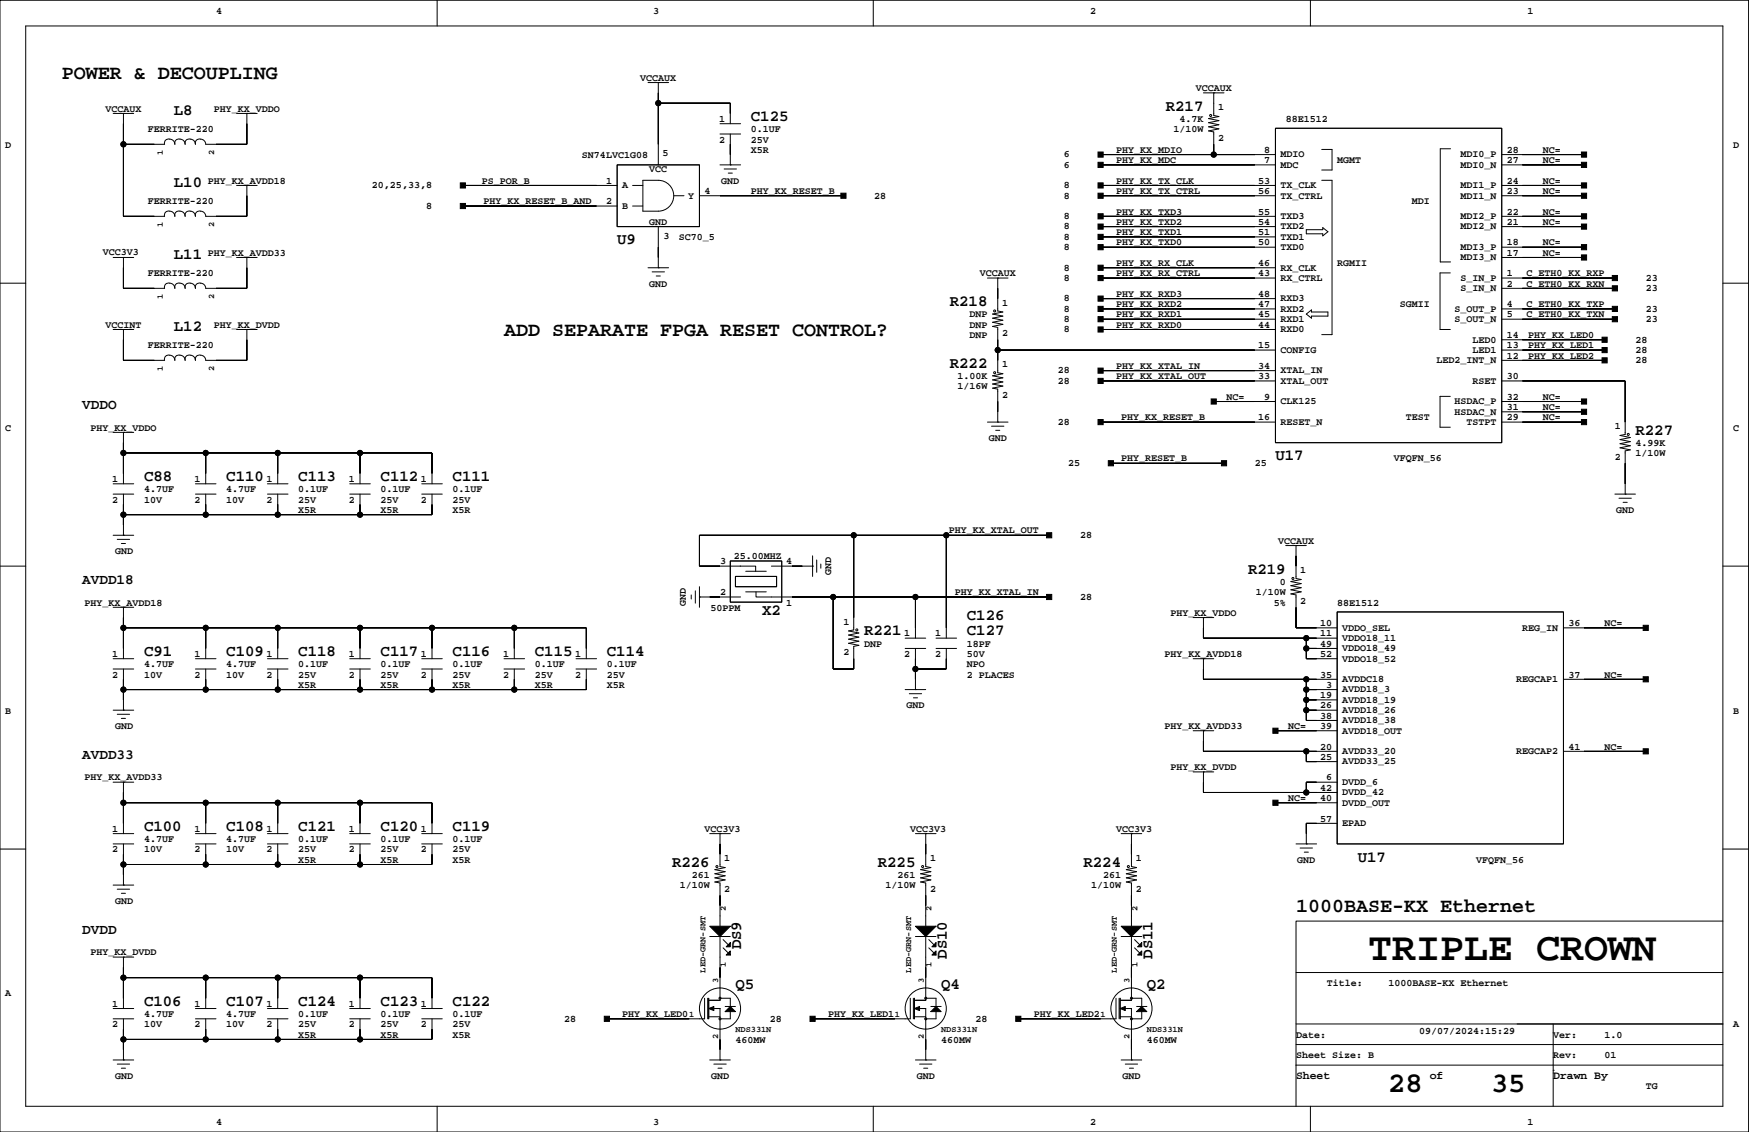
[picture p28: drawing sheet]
<svg xmlns="http://www.w3.org/2000/svg" width="432mm" height="279mm" viewBox="0 0 432 279" stroke-linecap="round" stroke-linejoin="round" font-family="sans-serif">
<defs><g id="words">
<text font-size="9.9" x="337.7" y="237">TRIPLE CROWN</text>
<g font-size="7.1">
<text x="342.7" y="269.5">28</text>
<text x="368.1" y="269.5">35</text>
</g>
<g font-size="4.9">
<text x="15.2" y="19.5">POWER &amp; DECOUPLING</text>
<text x="124.4" y="83">ADD SEPARATE FPGA RESET CONTROL?</text>
<text x="320" y="225.2">1000BASE-KX Ethernet</text>
</g>
<g font-size="3.9">
<text x="42.9" y="28.3">L8</text>
<text x="185.4" y="29.8">C125</text>
<text x="287.8" y="27.3">R217</text>
<text x="42.9" y="46.1">L10</text>
<text x="42.9" y="63.9">L11</text>
<text x="152.4" y="60.3">U9</text>
<text x="234.5" y="75.6">R218</text>
<text x="42.9" y="81.7">L12</text>
<text x="234.5" y="90.8">R222</text>
<text x="403.8" y="107.3">R227</text>
<text x="314.9" y="113.6">U17</text>
<text x="35.6" y="118.7">C88</text>
<text x="55.9" y="118.7">C110</text>
<text x="73.6" y="118.7">C113</text>
<text x="94" y="118.7">C112</text>
<text x="111.7" y="118.7">C111</text>
<text x="308.1" y="141.6">R219</text>
<text x="188.1" y="151.7">X2</text>
<text x="238.7" y="153">C126</text>
<text x="35.6" y="161.9">C91</text>
<text x="55.9" y="161.9">C109</text>
<text x="73.6" y="161.9">C118</text>
<text x="94" y="161.9">C117</text>
<text x="111.7" y="161.9">C116</text>
<text x="132" y="161.9">C115</text>
<text x="149.8" y="161.9">C114</text>
<text x="213.3" y="156.8">R221</text>
<text x="238.7" y="156.8">C127</text>
<text x="35.6" y="205.1">C100</text>
<text x="55.9" y="205.1">C108</text>
<text x="73.6" y="205.1">C121</text>
<text x="94" y="205.1">C120</text>
<text x="111.7" y="205.1">C119</text>
<text x="165.9" y="214">R226</text>
<text x="216.7" y="214">R225</text>
<text x="267.5" y="214">R224</text>
<text x="335.2" y="212.7">U17</text>
<text x="183" y="234.3" transform="rotate(-90 183 234.3)">DS9</text>
<text x="233.8" y="236.7" transform="rotate(-90 233.8 236.7)">DS10</text>
<text x="284.6" y="236.7" transform="rotate(-90 284.6 236.7)">DS11</text>
<text x="181.6" y="244.2">Q5</text>
<text x="232.4" y="244.2">Q4</text>
<text x="283.1" y="244.2">Q2</text>
<text x="35.6" y="248.2">C106</text>
<text x="55.9" y="248.2">C107</text>
<text x="73.6" y="248.2">C124</text>
<text x="94" y="248.2">C123</text>
<text x="111.7" y="248.2">C122</text>
</g>
<g font-size="3.5">
<text x="20.3" y="101">VDDO</text>
<text x="20.3" y="144.2">AVDD18</text>
<text x="20.3" y="187.4">AVDD33</text>
<text x="20.3" y="230.5">DVDD</text>
</g>
<g font-size="2.8">
<text x="320" y="266.2">Sheet</text>
<text x="353" y="266.2">of</text>
<text x="383.5" y="266.2">Drawn By</text>
</g>
<g font-size="2.5">
<text x="53.3" y="3.4">4</text>
<text x="161.3" y="3.4">3</text>
<text x="269.2" y="3.4">2</text>
<text x="377.1" y="3.4">1</text>
<text x="158.1" y="19.9">VCCAUX</text>
<text x="295.2" y="22.5">VCCAUX</text>
<text x="26" y="27.6">VCCAUX</text>
<text x="52.8" y="27.6">PHY_KX_VDDO</text>
<text x="300.7" y="27.2">1</text>
<text x="36.5" y="32.5">FERRITE-220</text>
<text x="177.5" y="30.1">1</text>
<text x="177.5" y="35.2">2</text>
<text x="185.4" y="35.2">25V</text>
<text x="185.4" y="32.6">0.1UF</text>
<text x="289.7" y="32.6">1/10W</text>
<text x="291.2" y="30.1">4.7K</text>
<text x="300.7" y="34.8">2</text>
<text x="317.4" y="30.1">88E1512</text>
<text x="1.3" y="36.4">D</text>
<text x="143.7" y="39">SN74LVC1G08</text>
<text x="163.6" y="38.6">5</text>
<text x="185.4" y="37.7">X5R</text>
<text x="262.6" y="38.8">6</text>
<text x="262.6" y="41.4">6</text>
<text x="275.5" y="37.7">PHY_KX_MDIO</text>
<text x="275.5" y="40.3">PHY_KX_MDC</text>
<text x="312.1" y="37.7">8</text>
<text x="312.1" y="40.3">7</text>
<text x="316.2" y="41.4">MDC</text>
<text x="316.2" y="38.8">MDIO</text>
<text x="330.1" y="40.3">MGMT</text>
<text x="360.6" y="41.4">MDI0_N</text>
<text x="360.6" y="38.8">MDI0_P</text>
<text x="372" y="37.7">28</text>
<text x="372" y="40.3">27</text>
<text x="380.9" y="40.3">NC=</text>
<text x="380.9" y="37.7">NC=</text>
<text x="427.9" y="36.4">D</text>
<text x="51.3" y="45.3">PHY_KX_AVDD18</text>
<text x="91.8" y="46.5">20,25,33,8</text>
<text x="118.9" y="45.3">PS_POR_B</text>
<text x="149.6" y="45.3">1</text>
<text x="153.6" y="46.5">A</text>
<text x="160.3" y="42.4">VCC</text>
<text x="174" y="47.9">4</text>
<text x="178.1" y="45.3">GND</text>
<text x="185.4" y="47.9">PHY_KX_RESET_B</text>
<text x="262.6" y="46.5">8</text>
<text x="275.5" y="45.3">PHY_KX_TX_CLK</text>
<text x="275.5" y="47.9">PHY_KX_TX_CTRL</text>
<text x="310.7" y="47.9">56</text>
<text x="310.7" y="45.3">53</text>
<text x="316.2" y="46.5">TX_CLK</text>
<text x="360.6" y="46.5">MDI1_P</text>
<text x="372" y="45.3">24</text>
<text x="372" y="47.9">23</text>
<text x="380.9" y="47.9">NC=</text>
<text x="380.9" y="45.3">NC=</text>
<text x="36.5" y="50.3">FERRITE-220</text>
<text x="105.2" y="51.5">8</text>
<text x="119.4" y="50.4">PHY_KX_RESET_B_AND</text>
<text x="149.6" y="50.4">2</text>
<text x="153.6" y="51.5">B</text>
<text x="169.9" y="49">Y</text>
<text x="215.9" y="49">28</text>
<text x="262.6" y="49">8</text>
<text x="275.5" y="53">PHY_KX_TXD3</text>
<text x="310.7" y="53">55</text>
<text x="316.2" y="49">TX_CTRL</text>
<text x="348.5" y="50.4">MDI</text>
<text x="360.6" y="49">MDI1_N</text>
<text x="372" y="53">22</text>
<text x="380.9" y="53">NC=</text>
<text x="160.3" y="55.5">GND</text>
<text x="163.8" y="58.9">3</text>
<text x="167.6" y="59.3">SC70_5</text>
<text x="262.6" y="54.1">8</text>
<text x="262.6" y="56.6">8</text>
<text x="262.6" y="59.2">8</text>
<text x="275.5" y="55.5">PHY_KX_TXD2</text>
<text x="275.5" y="58">PHY_KX_TXD1</text>
<text x="310.7" y="55.5">54</text>
<text x="310.7" y="58">51</text>
<text x="316.2" y="59.2">TXD1</text>
<text x="316.2" y="56.6">TXD2</text>
<text x="316.2" y="54.1">TXD3</text>
<text x="360.6" y="56.6">MDI2_N</text>
<text x="360.6" y="54.1">MDI2_P</text>
<text x="372" y="55.5">21</text>
<text x="380.9" y="55.5">NC=</text>
<text x="25.4" y="62.9">VCC3V3</text>
<text x="51.3" y="63.1">PHY_KX_AVDD33</text>
<text x="262.6" y="61.7">8</text>
<text x="275.5" y="60.6">PHY_KX_TXD0</text>
<text x="275.5" y="65.6">PHY_KX_RX_CLK</text>
<text x="310.7" y="60.6">50</text>
<text x="310.7" y="65.6">46</text>
<text x="316.2" y="61.7">TXD0</text>
<text x="330.1" y="65.6">RGMII</text>
<text x="360.6" y="64.2">MDI3_N</text>
<text x="360.6" y="61.7">MDI3_P</text>
<text x="372" y="60.6">18</text>
<text x="372" y="63.1">17</text>
<text x="380.9" y="63.1">NC=</text>
<text x="380.9" y="60.6">NC=</text>
<text x="36.5" y="68.1">FERRITE-220</text>
<text x="160.3" y="70.7">GND</text>
<text x="241.9" y="68.2">VCCAUX</text>
<text x="262.6" y="66.8">8</text>
<text x="262.6" y="69.3">8</text>
<text x="275.5" y="68.2">PHY_KX_RX_CTRL</text>
<text x="310.7" y="68.2">43</text>
<text x="316.2" y="66.8">RX_CLK</text>
<text x="316.2" y="69.3">RX_CTRL</text>
<text x="360.6" y="69.3">S_IN_P</text>
<text x="360.6" y="71.9">S_IN_N</text>
<text x="372" y="70.7">2</text>
<text x="372" y="68.2">1</text>
<text x="376.9" y="70.7">C_ETH0_KX_RXN</text>
<text x="376.9" y="68.2">C_ETH0_KX_RXP</text>
<text x="406.3" y="69.3">23</text>
<text x="406.3" y="71.9">23</text>
<text x="247.4" y="75.4">1</text>
<text x="262.6" y="74.4">8</text>
<text x="262.6" y="76.9">8</text>
<text x="275.5" y="73.3">PHY_KX_RXD3</text>
<text x="275.5" y="75.8">PHY_KX_RXD2</text>
<text x="310.7" y="73.3">48</text>
<text x="310.7" y="75.8">47</text>
<text x="316.2" y="76.9">RXD2</text>
<text x="316.2" y="74.4">RXD3</text>
<text x="345.6" y="75.8">SGMII</text>
<text x="359.1" y="76.9">S_OUT_P</text>
<text x="372" y="75.8">4</text>
<text x="376.9" y="75.8">C_ETH0_KX_TXP</text>
<text x="406.3" y="76.9">23</text>
<text x="26" y="80.9">VCCINT</text>
<text x="52.8" y="80.9">PHY_KX_DVDD</text>
<text x="239.3" y="83.4">DNP</text>
<text x="239.3" y="78.3">DNP</text>
<text x="239.3" y="80.9">DNP</text>
<text x="247.4" y="83.1">2</text>
<text x="262.6" y="79.5">8</text>
<text x="262.6" y="82">8</text>
<text x="275.5" y="78.3">PHY_KX_RXD1</text>
<text x="275.5" y="80.9">PHY_KX_RXD0</text>
<text x="310.7" y="78.3">45</text>
<text x="310.7" y="80.9">44</text>
<text x="316.2" y="82">RXD0</text>
<text x="316.2" y="79.5">RXD1</text>
<text x="359.1" y="79.5">S_OUT_N</text>
<text x="372" y="78.3">5</text>
<text x="372" y="83.4">14</text>
<text x="376.9" y="78.3">C_ETH0_KX_TXN</text>
<text x="377.3" y="83.4">PHY_KX_LED0</text>
<text x="406.3" y="79.5">23</text>
<text x="36.5" y="85.8">FERRITE-220</text>
<text x="310.7" y="86">15</text>
<text x="316.2" y="87.1">CONFIG</text>
<text x="354.7" y="89.6">LED2_INT_N</text>
<text x="363.6" y="84.6">LED0</text>
<text x="363.6" y="87.1">LED1</text>
<text x="372" y="88.5">12</text>
<text x="372" y="86">13</text>
<text x="377.3" y="86">PHY_KX_LED1</text>
<text x="377.3" y="88.5">PHY_KX_LED2</text>
<text x="403.8" y="84.6">28</text>
<text x="403.8" y="87.1">28</text>
<text x="403.8" y="89.6">28</text>
<text x="236.4" y="93.6">1.00K</text>
<text x="247.4" y="90.7">1</text>
<text x="261.1" y="94.7">28</text>
<text x="261.1" y="92.2">28</text>
<text x="275.5" y="91">PHY_KX_XTAL_IN</text>
<text x="275.5" y="93.6">PHY_KX_XTAL_OUT</text>
<text x="310.7" y="93.6">33</text>
<text x="310.7" y="91">34</text>
<text x="316.2" y="92.2">XTAL_IN</text>
<text x="316.2" y="94.7">XTAL_OUT</text>
<text x="363.6" y="94.7">RSET</text>
<text x="372" y="93.6">30</text>
<text x="236.4" y="96.1">1/16W</text>
<text x="247.4" y="98.3">2</text>
<text x="302.8" y="98.7">NC=</text>
<text x="312.1" y="98.7">9</text>
<text x="316.2" y="99.8">CLK125</text>
<text x="359.1" y="99.8">HSDAC_P</text>
<text x="372" y="98.7">32</text>
<text x="372" y="101.2">31</text>
<text x="380.9" y="101.2">NC=</text>
<text x="380.9" y="98.7">NC=</text>
<text x="1.3" y="106.3">C</text>
<text x="22.3" y="106.3">PHY_KX_VDDO</text>
<text x="261.1" y="104.9">28</text>
<text x="276.8" y="103.7">PHY_KX_RESET_B</text>
<text x="310.7" y="103.7">16</text>
<text x="316.2" y="104.9">RESET_N</text>
<text x="347.1" y="103.7">TEST</text>
<text x="359.1" y="102.3">HSDAC_N</text>
<text x="362.1" y="104.9">TSTPT</text>
<text x="372" y="103.7">29</text>
<text x="380.9" y="103.7">NC=</text>
<text x="398.7" y="105.9">1</text>
<text x="427.9" y="106.3">C</text>
<text x="244.1" y="108.8">GND</text>
<text x="276.8" y="113.9">PHY_RESET_B</text>
<text x="344.1" y="113.9">VFQFN_56</text>
<text x="398.7" y="113.5">2</text>
<text x="403.8" y="110.1">4.99K</text>
<text x="403.8" y="112.6">1/10W</text>
<text x="27.7" y="119">1</text>
<text x="48" y="119">1</text>
<text x="65.8" y="119">1</text>
<text x="86.1" y="119">1</text>
<text x="103.9" y="119">1</text>
<text x="263.7" y="115">25</text>
<text x="309.8" y="115">25</text>
<text x="27.7" y="124.1">2</text>
<text x="35.6" y="124.1">10V</text>
<text x="35.6" y="121.5">4.7UF</text>
<text x="48" y="124.1">2</text>
<text x="55.9" y="124.1">10V</text>
<text x="55.9" y="121.5">4.7UF</text>
<text x="65.8" y="124.1">2</text>
<text x="73.6" y="121.5">0.1UF</text>
<text x="73.6" y="124.1">25V</text>
<text x="86.1" y="124.1">2</text>
<text x="94" y="121.5">0.1UF</text>
<text x="94" y="124.1">25V</text>
<text x="103.9" y="124.1">2</text>
<text x="111.7" y="121.5">0.1UF</text>
<text x="111.7" y="124.1">25V</text>
<text x="73.6" y="126.6">X5R</text>
<text x="94" y="126.6">X5R</text>
<text x="111.7" y="126.6">X5R</text>
<text x="234.3" y="131.7">PHY_KX_XTAL_OUT</text>
<text x="399" y="126.6">GND</text>
<text x="28.4" y="136.8">GND</text>
<text x="266.6" y="132.8">28</text>
<text x="315.5" y="134.2">VCCAUX</text>
<text x="177.8" y="139.3">3</text>
<text x="181.1" y="138">25.00MHZ</text>
<text x="194.1" y="139.3">4</text>
<text x="205.2" y="142" transform="rotate(-90 205.2 142)">GND</text>
<text x="321" y="141.5">1</text>
<text x="20.8" y="149.4">PHY_KX_AVDD18</text>
<text x="169.3" y="149.6" transform="rotate(-90 169.3 149.6)">GND</text>
<text x="177.8" y="146.9">2</text>
<text x="194.1" y="149.4">1</text>
<text x="235.7" y="146.9">PHY_KX_XTAL_IN</text>
<text x="266.6" y="148">28</text>
<text x="310" y="146.9">1/10W</text>
<text x="314.5" y="149.4">5%</text>
<text x="315.9" y="144.4">0</text>
<text x="321" y="149.1">2</text>
<text x="330.1" y="149.4">88E1512</text>
<text x="175.4" y="150.7">50PPM</text>
<text x="208.2" y="154.2">1</text>
<text x="289" y="152">PHY_KX_VDDO</text>
<text x="325.9" y="154.5">10</text>
<text x="331.4" y="155.7">VDDO_SEL</text>
<text x="375.8" y="155.7">REG_IN</text>
<text x="387.3" y="154.5">36</text>
<text x="396.1" y="154.5">NC=</text>
<text x="208.2" y="161.8">2</text>
<text x="213.3" y="159.6">DNP</text>
<text x="223.3" y="157.1">1</text>
<text x="230.9" y="157.1">1</text>
<text x="238.7" y="159.6">18PF</text>
<text x="325.9" y="159.6">49</text>
<text x="325.9" y="157.1">11</text>
<text x="331.4" y="158.2">VDDO18_11</text>
<text x="331.4" y="160.7">VDDO18_49</text>
<text x="27.7" y="162.1">1</text>
<text x="27.7" y="167.2">2</text>
<text x="35.6" y="164.7">4.7UF</text>
<text x="35.6" y="167.2">10V</text>
<text x="48" y="162.1">1</text>
<text x="48" y="167.2">2</text>
<text x="55.9" y="167.2">10V</text>
<text x="55.9" y="164.7">4.7UF</text>
<text x="65.8" y="167.2">2</text>
<text x="65.8" y="162.1">1</text>
<text x="73.6" y="164.7">0.1UF</text>
<text x="73.6" y="167.2">25V</text>
<text x="86.1" y="162.1">1</text>
<text x="86.1" y="167.2">2</text>
<text x="94" y="167.2">25V</text>
<text x="94" y="164.7">0.1UF</text>
<text x="103.9" y="167.2">2</text>
<text x="103.9" y="162.1">1</text>
<text x="111.7" y="167.2">25V</text>
<text x="111.7" y="164.7">0.1UF</text>
<text x="124.2" y="167.2">2</text>
<text x="124.2" y="162.1">1</text>
<text x="132" y="164.7">0.1UF</text>
<text x="132" y="167.2">25V</text>
<text x="142" y="167.2">2</text>
<text x="142" y="162.1">1</text>
<text x="149.8" y="167.2">25V</text>
<text x="149.8" y="164.7">0.1UF</text>
<text x="223.3" y="162.1">2</text>
<text x="230.9" y="162.1">2</text>
<text x="238.7" y="167.2">2 PLACES</text>
<text x="238.7" y="164.7">NPO</text>
<text x="238.7" y="162.1">50V</text>
<text x="287.5" y="162.1">PHY_KX_AVDD18</text>
<text x="325.9" y="167.2">35</text>
<text x="325.9" y="162.1">52</text>
<text x="331.4" y="163.3">VDDO18_52</text>
<text x="387.3" y="167.2">37</text>
<text x="396.1" y="167.2">NC=</text>
<text x="73.6" y="169.8">X5R</text>
<text x="94" y="169.8">X5R</text>
<text x="111.7" y="169.8">X5R</text>
<text x="132" y="169.8">X5R</text>
<text x="149.8" y="169.8">X5R</text>
<text x="325.9" y="172.3">19</text>
<text x="327.4" y="169.8">3</text>
<text x="331.4" y="170.9">AVDD18_3</text>
<text x="331.4" y="173.4">AVDD18_19</text>
<text x="331.4" y="168.4">AVDDC18</text>
<text x="374.4" y="168.4">REGCAP1</text>
<text x="1.3" y="176.1">B</text>
<text x="28.4" y="179.9">GND</text>
<text x="223.8" y="174.8">GND</text>
<text x="287.5" y="179.9">PHY_KX_AVDD33</text>
<text x="318.1" y="179.9">NC=</text>
<text x="325.9" y="179.9">39</text>
<text x="325.9" y="177.4">38</text>
<text x="325.9" y="174.8">26</text>
<text x="331.4" y="176">AVDD18_26</text>
<text x="331.4" y="178.5">AVDD18_38</text>
<text x="427.9" y="176.1">B</text>
<text x="325.9" y="185">20</text>
<text x="331.4" y="181.1">AVDD18_OUT</text>
<text x="387.3" y="185">41</text>
<text x="396.1" y="185">NC=</text>
<text x="289" y="190.1">PHY_KX_DVDD</text>
<text x="325.9" y="187.5">25</text>
<text x="331.4" y="188.7">AVDD33_25</text>
<text x="331.4" y="186.1">AVDD33_20</text>
<text x="374.4" y="186.1">REGCAP2</text>
<text x="20.8" y="192.6">PHY_KX_AVDD33</text>
<text x="318.1" y="197.7">NC=</text>
<text x="325.9" y="197.7">40</text>
<text x="325.9" y="195.2">42</text>
<text x="327.4" y="192.6">6</text>
<text x="331.4" y="193.8">DVDD_6</text>
<text x="331.4" y="196.3">DVDD_42</text>
<text x="325.9" y="202.8">57</text>
<text x="331.4" y="203.9">EPAD</text>
<text x="331.4" y="198.8">DVDD_OUT</text>
<text x="27.7" y="205.3">1</text>
<text x="35.6" y="207.9">4.7UF</text>
<text x="48" y="205.3">1</text>
<text x="55.9" y="207.9">4.7UF</text>
<text x="65.8" y="205.3">1</text>
<text x="73.6" y="207.9">0.1UF</text>
<text x="86.1" y="205.3">1</text>
<text x="94" y="207.9">0.1UF</text>
<text x="103.9" y="205.3">1</text>
<text x="111.7" y="207.9">0.1UF</text>
<text x="174" y="205.3">VCC3V3</text>
<text x="224.7" y="205.3">VCC3V3</text>
<text x="275.5" y="205.3">VCC3V3</text>
<text x="27.7" y="210.4">2</text>
<text x="35.6" y="210.4">10V</text>
<text x="48" y="210.4">2</text>
<text x="55.9" y="210.4">10V</text>
<text x="65.8" y="210.4">2</text>
<text x="73.6" y="210.4">25V</text>
<text x="73.6" y="212.9">X5R</text>
<text x="86.1" y="210.4">2</text>
<text x="94" y="212.9">X5R</text>
<text x="94" y="210.4">25V</text>
<text x="103.9" y="210.4">2</text>
<text x="111.7" y="210.4">25V</text>
<text x="111.7" y="212.9">X5R</text>
<text x="178.8" y="212.6">1</text>
<text x="229.6" y="212.6">1</text>
<text x="280.4" y="212.6">1</text>
<text x="320.3" y="212.9">GND</text>
<text x="364.4" y="212.9">VFQFN_56</text>
<text x="167.8" y="219.3">1/10W</text>
<text x="170.8" y="216.7">261</text>
<text x="178.8" y="220.2">2</text>
<text x="218.6" y="219.3">1/10W</text>
<text x="221.6" y="216.7">261</text>
<text x="229.6" y="220.2">2</text>
<text x="269.4" y="219.3">1/10W</text>
<text x="272.4" y="216.7">261</text>
<text x="280.4" y="220.2">2</text>
<text x="28.4" y="223.1">GND</text>
<text x="22.3" y="235.8">PHY_KX_DVDD</text>
<text x="1.3" y="245.9">A</text>
<text x="327.6" y="243.4">Title:</text>
<text x="342.8" y="243.4">1000BASE-KX Ethernet</text>
<text x="27.7" y="248.5">1</text>
<text x="35.6" y="251">4.7UF</text>
<text x="48" y="248.5">1</text>
<text x="55.9" y="251">4.7UF</text>
<text x="65.8" y="248.5">1</text>
<text x="73.6" y="251">0.1UF</text>
<text x="86.1" y="248.5">1</text>
<text x="94" y="251">0.1UF</text>
<text x="103.9" y="248.5">1</text>
<text x="111.7" y="251">0.1UF</text>
<text x="153.6" y="251">PHY_KX_LED0</text>
<text x="204.4" y="251">PHY_KX_LED1</text>
<text x="255.2" y="251">PHY_KX_LED2</text>
<text x="27.7" y="253.6">2</text>
<text x="35.6" y="253.6">10V</text>
<text x="48" y="253.6">2</text>
<text x="55.9" y="253.6">10V</text>
<text x="65.8" y="253.6">2</text>
<text x="73.6" y="256.1">X5R</text>
<text x="73.6" y="253.6">25V</text>
<text x="86.1" y="253.6">2</text>
<text x="94" y="256.1">X5R</text>
<text x="94" y="253.6">25V</text>
<text x="103.9" y="253.6">2</text>
<text x="111.7" y="253.6">25V</text>
<text x="111.7" y="256.1">X5R</text>
<text x="139.2" y="252.2">28</text>
<text x="181.6" y="257.4">460MW</text>
<text x="190" y="252.2">28</text>
<text x="232.4" y="257.4">460MW</text>
<text x="240.8" y="252.2">28</text>
<text x="283.1" y="257.4">460MW</text>
<text x="320" y="256.1">Date:</text>
<text x="350.4" y="255.1">09/07/2024:15:29</text>
<text x="383.5" y="256.1">Ver:</text>
<text x="396.1" y="256.1">1.0</text>
<text x="427.9" y="253.6">A</text>
<text x="320" y="261.2">Sheet Size: B</text>
<text x="383.5" y="261.2">Rev:</text>
<text x="396.1" y="261.2">01</text>
<text x="28.4" y="266.3">GND</text>
<text x="175.5" y="266.3">GND</text>
<text x="226.3" y="266.3">GND</text>
<text x="277.1" y="266.3">GND</text>
<text x="406.3" y="268.8">TG</text>
<text x="53.3" y="277.7">4</text>
<text x="161.3" y="277.7">3</text>
<text x="269.2" y="277.7">2</text>
<text x="377.1" y="277.7">1</text>
</g>
<g font-size="2.1">
<text x="40.2" y="38.2" transform="rotate(-90 40.2 38.2)">1</text>
<text x="52.9" y="38.2" transform="rotate(-90 52.9 38.2)">2</text>
<text x="40.2" y="55.9" transform="rotate(-90 40.2 55.9)">1</text>
<text x="52.9" y="55.9" transform="rotate(-90 52.9 55.9)">2</text>
<text x="40.2" y="73.7" transform="rotate(-90 40.2 73.7)">1</text>
<text x="52.9" y="73.7" transform="rotate(-90 52.9 73.7)">2</text>
<text x="40.2" y="91.5" transform="rotate(-90 40.2 91.5)">1</text>
<text x="52.9" y="91.5" transform="rotate(-90 52.9 91.5)">2</text>
<text x="179.2" y="224.8" transform="rotate(-90 179.2 224.8)">2</text>
<text x="230" y="224.8" transform="rotate(-90 230 224.8)">2</text>
<text x="280.8" y="224.8" transform="rotate(-90 280.8 224.8)">2</text>
<text x="179.2" y="238.8" transform="rotate(-90 179.2 238.8)">1</text>
<text x="230" y="238.8" transform="rotate(-90 230 238.8)">1</text>
<text x="280.8" y="238.8" transform="rotate(-90 280.8 238.8)">1</text>
<text x="174.1" y="240" transform="rotate(-90 174.1 240)">LED-GRN-SMT</text>
<text x="177.3" y="242.6" transform="rotate(-90 177.3 242.6)">3</text>
<text x="224.9" y="240" transform="rotate(-90 224.9 240)">LED-GRN-SMT</text>
<text x="228.1" y="242.6" transform="rotate(-90 228.1 242.6)">3</text>
<text x="275.7" y="240" transform="rotate(-90 275.7 240)">LED-GRN-SMT</text>
<text x="278.9" y="242.6" transform="rotate(-90 278.9 242.6)">3</text>
<text x="170.1" y="251.1">1</text>
<text x="220.9" y="251.1">1</text>
<text x="271.7" y="251.1">1</text>
<text x="177.3" y="256.5" transform="rotate(-90 177.3 256.5)">2</text>
<text x="181.6" y="254.6">NDS331N</text>
<text x="228.1" y="256.5" transform="rotate(-90 228.1 256.5)">2</text>
<text x="232.4" y="254.6">NDS331N</text>
<text x="278.9" y="256.5" transform="rotate(-90 278.9 256.5)">2</text>
<text x="283.1" y="254.6">NDS331N</text>
</g>
</g></defs>
<g fill="none" stroke="#000" stroke-width=".25">
<path d="M0 .1h431.7v279.3h-431.7zM6.3 6.4h419.1v266.7h-419.1zM107.9 .1v6.3M215.6 .1v6.3M323.5 .1v6.3M27.9 28h5.1M30.5 28h.1M30.5 28v25.4h10.1a1.11 1.11 0 0 1 .5-1.2 1.11 1.11 0 0 1 1.2 0 1.27 1.27 0 0 1 .9 1.2 1.11 1.11 0 0 1 .4-1.2 1.11 1.11 0 0 1 1.2 0 1.27 1.27 0 0 1 .9 1.2 1.11 1.11 0 0 1 .4-1.2 1.11 1.11 0 0 1 1.3 0 1.27 1.27 0 0 1 .8 1.2 1.11 1.11 0 0 1 .5-1.2 1.11 1.11 0 0 1 1.2 0 1.27 1.27 0 0 1 .9 1.2h10.1v-7.6M58.4 28h5.1M60.9 28v7.6h-10.1a1.27 1.27 0 0 0-1.3-1.3 1.27 1.27 0 0 0-1.3 1.3 1.27 1.27 0 0 0-1.2-1.3 1.27 1.27 0 0 0-1.3 1.3 1.27 1.27 0 0 0-1.3-1.3 1.27 1.27 0 0 0-1.2 1.3 1.27 1.27 0 0 0-1.3-1.3 1.27 1.27 0 0 0-1.3 1.3h-10.1M60.9 28h.1M160 20.4h5.1"/>
<path d="M162.5 20.4h.1M162.5 20.4v20.3M162.5 25.5h17.8v5M177.8 33.1h5M177.8 30.5h5M180.3 33.1v7.6M271.7 38.2h43.2M297.1 22.9h5.1M299.7 25.5h.1M299.7 22.9h.1M299.7 22.9v5.6l1.2 .3-2.5 .5 2.5 .5-2.5 .5 2.5 .5-2.5 .5 2.5 .5-2.5 .5 1.3 .3v5.6M314.9 31.7h55.9v77.6h-55.9z"/>
<path d="M326.3 36.9h2.6v5.1h-2.6M358.1 36.7h-2.5v28h2.5M370.8 38.2h20.3M58.4 45.8h5.1M60.9 45.8h.1M114.3 45.8h38.1M114.3 50.9h38.1M152.4 40.7h20.3v15.2h-20.3zM156.2 45.8h2.5M156.2 50.9h2.5M158.7 44.5h3.8a3.8 3.8 0 0 1 3.8 3.8 3.8 3.8 0 0 1-3.8 3.8h-3.8zM162.5 55.9v10.2"/>
<path d="M166.3 48.3h2.6M172.7 48.3h35.5M177.8 40.7h5M178.8 41.7h3M179.8 42.7h1M180.3 40.7h.1M271.7 53.4h43.2M271.7 40.7h43.2M271.7 48.3h43.2M271.7 45.8h43.2M271.7 55.9h43.2M271.7 58.5h43.2"/>
<path d="M322.5 56.7h4.1v-.5l1.2 1-1.2 1v-.5h-4.1zM326.3 44.5h2.6v38.1h-2.6M370.8 53.4h20.3M370.8 40.7h20.3M370.8 48.3h20.3M370.8 45.8h20.3M370.8 55.9h20.3M0 69.9h6.3M27.9 63.5h5.1M30.5 63.5v7.7h10.1a1.11 1.11 0 0 1 .5-1.2 1.11 1.11 0 0 1 1.2 0 1.27 1.27 0 0 1 .9 1.2 1.11 1.11 0 0 1 .4-1.2 1.11 1.11 0 0 1 1.2 0 1.27 1.27 0 0 1 .9 1.2 1.11 1.11 0 0 1 .4-1.2 1.11 1.11 0 0 1 1.3 0 1.27 1.27 0 0 1 .8 1.2 1.11 1.11 0 0 1 .5-1.2 1.11 1.11 0 0 1 1.2 0 1.27 1.27 0 0 1 .9 1.2h10.1v-7.7M30.5 63.5h.1M58.4 63.5h5.1"/>
<path d="M60.9 63.5h.1M160 66.1h5.1M161 67.1h3M162 68.1h1M162.5 66.1h.1M243.8 68.6h5.1M246.3 68.6h.1M246.3 68.6v8.2l1.3 .2-2.5 .5 2.5 .5-2.5 .5 2.5 .5-2.5 .5 2.5 .6-2.5 .5 1.2 .2v11.2l1.3 .2-2.5 .6 2.5 .5-2.5 .5 2.5 .5-2.5 .5 2.5 .5-2.5 .5 1.2 .3v8.1M271.7 68.6h43.2M271.7 61h43.2M271.7 78.8h43.2M271.7 76.2h43.2"/>
<path d="M271.7 73.7h43.2M271.7 66.1h43.2M322.5 77.5l1.3-1v.5h4v1h-4v.5zM358.1 67.4h-2.6v13.9h2.6M370.8 68.6h27.9M370.8 71.2h27.9M370.8 63.5h20.3M370.8 61h20.3M370.8 78.8h27.9M370.8 76.2h27.9M425.4 69.9h6.3M27.9 81.3h5.1"/>
<path d="M30.5 81.3v7.6h10.1a1.11 1.11 0 0 1 .5-1.1 1.11 1.11 0 0 1 1.2-.1 1.27 1.27 0 0 1 .9 1.2 1.11 1.11 0 0 1 .4-1.1 1.11 1.11 0 0 1 1.2-.1 1.27 1.27 0 0 1 .9 1.2 1.11 1.11 0 0 1 .4-1.1 1.11 1.11 0 0 1 1.3-.1 1.27 1.27 0 0 1 .8 1.2 1.11 1.11 0 0 1 .5-1.1 1.11 1.11 0 0 1 1.2-.1 1.27 1.27 0 0 1 .9 1.2h10.1v-7.6M30.5 81.3h.1M58.4 81.3h5.1M60.9 81.3h.1M246.3 86.4h68.6M271.7 94h43.2M271.7 81.3h43.2M271.7 91.5h43.2M299.7 99.1h15.2M358.1 97.8h-2.6v7.6h2.6M370.8 94h30.4v13.2l-1.2 .3 2.5 .5-2.5 .5 2.5 .5-2.5 .5 2.5 .5-2.5 .5 2.5 .5-1.3 .3v10.7M370.8 83.9h25.3"/>
<path d="M370.8 86.4h25.3M370.8 88.9h25.3M370.8 99.1h20.3M27.9 119.4h5.1M27.9 106.7h5.1M30.5 106.7h.1M30.5 106.7v12.7M30.5 111.8h76.2v7.6M48.2 119.4h5.1M50.8 111.8v7.6M66 119.4h5.1M68.6 111.8v7.6"/>
<path d="M86.3 119.4h5.1M88.9 111.8v7.6M104.1 119.4h5.1M243.8 104.2h5.1M244.8 105.2h3M245.8 106.2h1M246.3 104.2h.1M271.7 104.2h43.2M274.3 114.3h27.9M370.8 101.6h20.3M370.8 104.2h20.3M0 139.7h6.3"/>
<path d="M27.9 132.1h5.1M27.9 122h5.1M28.9 133.1h3.1M30 134.1h1M30.5 132.1h.1M30.5 122v10.1M48.2 122h5.1M50.8 122v5M66 122h5.1M68.6 122v5M86.3 122h5.1M88.9 122v5"/>
<path d="M104.1 122h5.1M106.7 122v5h-76.2M180.3 138.5h12.7v10.1h-12.7zM182.8 139.7h3.8v1.3M190.5 139.7h10.1M200.6 139.7h.1M200.6 137.2v5.1M201.6 138.2v3.1M202.6 139.2v1M210.8 132.1v23.4l-1.3 .2 2.5 .5-2.5 .5 2.5 .6-2.5 .5 2.5 .5-2.5 .5 2.5 .5-1.2 .2v5.6h-5.1v-17.8M233.6 132.1v25.4M259 132.1h-86.3v7.6h10.1"/>
<path d="M317.4 134.7h5.1M320 134.7h.1M320 134.7v8.1l1.2 .2-2.5 .5 2.5 .5-2.5 .6 2.5 .5-2.5 .5 2.5 .5-2.5 .5 1.3 .2v8.2h10.1M398.7 122h5.1M399.7 123h3.1M400.7 124h1M401.2 122h.1M425.4 139.7h6.3M27.9 149.9h5.1M30.5 149.9h.1M30.5 149.9v12.7M30.5 155h114.2v7.6"/>
<path d="M50.8 155v7.6M68.6 155v7.6M88.9 155v7.6M106.7 155v7.6M127 155v7.6M170.6 146.8v1.1M171.7 145.8v3.1M172.7 147.3h.1M172.7 147.3h10.1M172.7 144.8v5.1M181.6 142.3h10.1v2.5h-10.1zM184.1 146.1h5.1"/>
<path d="M184.1 141h5.1M186.6 146.1v1.2h72.4M223.5 157.5h5M226 147.3v10.2M231.1 157.5h5.1M294.6 152.4h5.1M297.1 152.4h.1M297.1 152.4v5.1h33M322.5 157.5v5.1h7.6M330.1 151h55.9v57.3h-55.9zM386 155h20.3M27.9 175.3h5.1"/>
<path d="M27.9 165.1h5.1M27.9 162.6h5.1M28.9 176.3h3.1M30 177.3h1M30.5 175.3h.1M30.5 165.1v10.2M48.2 165.1h5.1M48.2 162.6h5.1M50.8 165.1v5.1M66 165.1h5.1M66 162.6h5.1M68.6 165.1v5.1"/>
<path d="M86.3 165.1h5.1M86.3 162.6h5.1M88.9 165.1v5.1M104.1 165.1h5.1M104.1 162.6h5.1M106.7 165.1v5.1M124.4 165.1h5.1M124.4 162.6h5.1M127 165.1v5.1M142.2 165.1h5.1M142.2 162.6h5.1M144.7 165.1v5.1h-114.2"/>
<path d="M223.5 170.2h5M223.5 160h5M224.5 171.2h3M225.5 172.2h1M226 170.2h.1M226 160v10.2M231.1 160h5.1M233.6 160v5.1h-7.6M294.6 162.6h5.1M297.1 162.6h.1M297.1 162.6v5.1h33M322.5 175.3h7.6"/>
<path d="M322.5 170.2h7.6M322.5 160h7.6M322.5 172.7h7.6M322.5 167.7v10.1h7.6M386 167.7h20.3M27.9 193.1h5.1M30.5 193.1h.1M30.5 193.1v12.7M30.5 198.1h76.2v7.7M50.8 198.1v7.7M68.6 198.1v7.7M88.9 198.1v7.7"/>
<path d="M294.6 180.4h5.1M294.6 190.5h5.1M297.1 190.5h.1M297.1 180.4h.1M297.1 180.4v5h33M297.1 190.5v5.1h33M314.9 180.4h15.2M314.9 198.1h15.2M322.5 185.4v2.6h7.6M330.1 193.1h-7.6v2.5M386 185.4h20.3M0 209.6h6.3"/>
<path d="M27.9 218.5h5.1M27.9 208.3h5.1M27.9 205.8h5.1M28.9 219.5h3.1M30.5 218.5h.1M30.5 208.3v10.2M48.2 208.3h5.1M48.2 205.8h5.1M50.8 208.3v5.1M66 208.3h5.1M66 205.8h5.1M68.6 208.3v5.1"/>
<path d="M86.3 208.3h5.1M86.3 205.8h5.1M88.9 208.3v5.1M104.1 208.3h5.1M104.1 205.8h5.1M106.7 208.3v5.1h-76.2M175.2 205.8h5.1M177.8 205.8h.1M177.8 205.8v8.1l1.2 .2-2.5 .5 2.5 .6-2.5 .5 2.5 .5-2.5 .5 2.5 .5-2.5 .5 1.3 .2v10.7M226 205.8h5.1M228.5 205.8h.1M228.5 205.8v8.1l1.3 .2-2.5 .5 2.5 .6-2.5 .5 2.5 .5-2.5 .5 2.5 .5-2.5 .5 1.2 .2v10.7"/>
<path d="M276.8 205.8h5.1M279.3 205.8h.1M279.3 205.8v8.1l1.3 .2-2.5 .5 2.5 .6-2.5 .5 2.5 .5-2.5 .5 2.5 .5-2.5 .5 1.2 .2v10.7M320 208.3h5M321 209.3h3M322 210.3h1M322.5 208.3h.1M330.1 203.2h-7.6v5.1M425.4 209.6h6.3M27.9 236.2h5.1M30 220.5h1M30.5 236.2h.1"/>
<path d="M30.5 236.2v12.7M175.2 231.2h5.1M177.8 231.2v15.7h-2.8M178.5 231.9l1.3 1.3M178.5 233.9l1.3 1.3M226 231.2h5.1M228.5 231.2v15.7h-2.7M229.3 231.9l1.3 1.3M229.3 233.9l1.3 1.3M276.8 231.2h5.1M279.3 231.2v15.7h-2.8M280.1 231.9l1.3 1.3"/>
<path d="M280.1 233.9l1.3 1.3M425.4 227.3h-105.4v35.6M27.9 251.5h5.1M27.9 248.9h5.1M30.5 251.5v10.1M30.5 241.3h76.2v7.6M48.2 251.5h5.1M48.2 248.9h5.1M50.8 241.3v7.6M50.8 251.5v5M66 251.5h5.1M66 248.9h5.1"/>
<path d="M68.6 241.3v7.6M68.6 251.5v5M86.3 251.5h5.1M86.3 248.9h5.1M88.9 241.3v7.6M88.9 251.5v5M104.1 251.5h5.1M104.1 248.9h5.1M106.7 251.5v5h-76.2M174 246.4v5.1h-24.2M174.7 246.4v5.1M175 251h2.8"/>
<path d="M175 246.4v5.1M176.2 248.9h1.6v12.7M177.8 246.4h2.5v2M179 248.4h2.6M180.3 249.7v1.8h-2.5M224.7 246.4v5.1h-24.1M225.5 246.4v5.1M225.8 251h2.7M225.8 246.4v5.1M227 248.9h1.5v12.7M228.5 246.4h2.6v2M229.8 248.4h2.6"/>
<path d="M231.1 249.7v1.8h-2.6M275.5 246.4v5.1h-24.1M276.3 246.4v5.1M276.5 246.4v5.1M276.5 251h2.8M277.8 248.9h1.5v12.7M279.3 246.4h2.6v2M280.6 248.4h2.5M281.9 249.7v1.8h-2.6M320 257.8h105.4M320 252.7h105.4M320 240h105.4"/>
<path d="M383.5 252.7v20.4M27.9 261.6h5.1M28.9 262.6h3.1M30 263.7h1M30.5 261.6h.1M107.9 273.1v6.3M175.2 261.6h5.1M176.2 262.6h3.1M177.3 263.7h1M177.8 261.6h.1M215.6 273.1v6.3M226 261.6h5.1"/>
<path d="M227 262.6h3.1M228 263.7h1.1M228.5 261.6h.1M276.8 261.6h5.1M277.8 262.6h3.1M278.8 263.7h1M279.3 261.6h.1M320 262.9v10.2M320 262.9h105.4M323.5 273.1v6.3M383.5 264.2h.1"/>
<circle cx="30.5" cy="35.6" r=".63"/>
<circle cx="162.5" cy="25.5" r=".63"/>
<circle cx="298.9" cy="28.5" r=".25"/>
<circle cx="299.7" cy="38.2" r=".63"/>
<circle cx="245.6" cy="76.8" r=".25"/>
<circle cx="245.6" cy="92" r=".25"/>
<circle cx="246.3" cy="86.4" r=".63"/>
<circle cx="30.5" cy="111.8" r=".63"/>
<circle cx="50.8" cy="111.8" r=".63"/>
<circle cx="68.6" cy="111.8" r=".63"/>
<circle cx="88.9" cy="111.8" r=".63"/>
<circle cx="402" cy="107.2" r=".25"/>
<circle cx="30.5" cy="127" r=".63"/>
<circle cx="50.8" cy="127" r=".63"/>
<circle cx="68.6" cy="127" r=".63"/>
<circle cx="88.9" cy="127" r=".63"/>
<circle cx="210.8" cy="132.1" r=".63"/>
<circle cx="233.6" cy="132.1" r=".63"/>
<circle cx="30.5" cy="155" r=".63"/>
<circle cx="50.8" cy="155" r=".63"/>
<circle cx="68.6" cy="155" r=".63"/>
<circle cx="88.9" cy="155" r=".63"/>
<circle cx="106.7" cy="155" r=".63"/>
<circle cx="127" cy="155" r=".63"/>
<circle cx="205.7" cy="147.4" r=".63"/>
<circle cx="211.5" cy="155.5" r=".25"/>
<circle cx="226" cy="147.4" r=".63"/>
<circle cx="319.2" cy="142.8" r=".25"/>
<circle cx="322.5" cy="157.5" r=".63"/>
<circle cx="30.5" cy="170.2" r=".63"/>
<circle cx="50.8" cy="170.2" r=".63"/>
<circle cx="68.6" cy="170.2" r=".63"/>
<circle cx="88.9" cy="170.2" r=".63"/>
<circle cx="106.7" cy="170.2" r=".63"/>
<circle cx="127" cy="170.2" r=".63"/>
<circle cx="226" cy="165.1" r=".63"/>
<circle cx="322.5" cy="172.7" r=".63"/>
<circle cx="322.5" cy="160" r=".63"/>
<circle cx="322.5" cy="170.2" r=".63"/>
<circle cx="322.5" cy="175.3" r=".63"/>
<circle cx="322.5" cy="167.7" r=".63"/>
<circle cx="30.5" cy="198.1" r=".63"/>
<circle cx="50.8" cy="198.1" r=".63"/>
<circle cx="68.6" cy="198.1" r=".63"/>
<circle cx="88.9" cy="198.1" r=".63"/>
<circle cx="322.5" cy="195.6" r=".63"/>
<circle cx="322.5" cy="185.4" r=".63"/>
<circle cx="30.5" cy="213.4" r=".63"/>
<circle cx="50.8" cy="213.4" r=".63"/>
<circle cx="68.6" cy="213.4" r=".63"/>
<circle cx="88.9" cy="213.4" r=".63"/>
<circle cx="177" cy="213.9" r=".25"/>
<circle cx="227.8" cy="213.9" r=".25"/>
<circle cx="278.6" cy="213.9" r=".25"/>
<circle cx="30.5" cy="241.3" r=".63"/>
<circle cx="30.5" cy="256.5" r=".63"/>
<circle cx="50.8" cy="241.3" r=".63"/>
<circle cx="50.8" cy="256.5" r=".63"/>
<circle cx="68.6" cy="241.3" r=".63"/>
<circle cx="68.6" cy="256.5" r=".63"/>
<circle cx="88.9" cy="241.3" r=".63"/>
<circle cx="88.9" cy="256.5" r=".63"/>
<circle cx="177.8" cy="248.9" r="5.1"/>
<circle cx="177.8" cy="246.4" r=".25"/>
<circle cx="177.8" cy="251.5" r=".25"/>
<circle cx="228.5" cy="248.9" r="5.1"/>
<circle cx="228.5" cy="246.4" r=".25"/>
<circle cx="228.5" cy="251.5" r=".25"/>
<circle cx="279.3" cy="248.9" r="5.1"/>
<circle cx="279.3" cy="251.5" r=".25"/>
<circle cx="279.3" cy="246.4" r=".25"/>
</g>
<g fill="#000" stroke="#000" stroke-width=".25">
<path d="M30.5 30.5v5.1z" fill-rule="evenodd"/>
<path d="M30.5 35.6v17.8z" fill-rule="evenodd"/>
<path d="M30.5 35.6h7.6z" fill-rule="evenodd"/>
<path d="M53.3 35.6h7.6z" fill-rule="evenodd"/>
<path d="M60.9 30.5v5.1z" fill-rule="evenodd"/>
<path d="M162.5 22.9v2.6z" fill-rule="evenodd"/>
<path d="M162.5 25.5v10.1z" fill-rule="evenodd"/>
<path d="M180.3 35.6v2.6z" fill-rule="evenodd"/>
<path d="M180.3 25.5v2.5z" fill-rule="evenodd"/>
<path d="M162.5 25.5h17.8z" fill-rule="evenodd"/>
<path d="M271.1 37.5h1.3v1.3h-1.3z" fill-rule="evenodd"/>
<path d="M299.7 35.6v2.6z" fill-rule="evenodd"/>
<path d="M271.7 38.2h28z" fill-rule="evenodd"/>
<path d="M299.7 38.2h10.1z" fill-rule="evenodd"/>
<path d="M390.4 37.5h1.3v1.3h-1.3z" fill-rule="evenodd"/>
<path d="M375.8 38.2h15.3z" fill-rule="evenodd"/>
<path d="M30.5 53.4h7.6z" fill-rule="evenodd"/>
<path d="M60.9 48.3v5.1z" fill-rule="evenodd"/>
<path d="M53.3 53.4h7.6z" fill-rule="evenodd"/>
<path d="M113.6 45.1h1.3v1.3h-1.3z" fill-rule="evenodd"/>
<path d="M113.6 50.2h1.3v1.3h-1.3z" fill-rule="evenodd"/>
<path d="M114.3 45.8h33z" fill-rule="evenodd"/>
<path d="M114.3 50.9h33z" fill-rule="evenodd"/>
<path d="M207.6 47.7h1.3v1.2h-1.3z" fill-rule="evenodd"/>
<path d="M177.8 48.3h30.4z" fill-rule="evenodd"/>
<path d="M271.1 40.1h1.3v1.2h-1.3z" fill-rule="evenodd"/>
<path d="M271.1 45.1h1.3v1.3h-1.3z" fill-rule="evenodd"/>
<path d="M271.1 47.7h1.3v1.2h-1.3z" fill-rule="evenodd"/>
<path d="M271.1 52.8h1.3v1.2h-1.3z" fill-rule="evenodd"/>
<path d="M271.1 55.3h1.3v1.3h-1.3z" fill-rule="evenodd"/>
<path d="M271.1 57.8h1.3v1.3h-1.3z" fill-rule="evenodd"/>
<path d="M271.7 40.7h38.1z" fill-rule="evenodd"/>
<path d="M271.7 45.8h38.1z" fill-rule="evenodd"/>
<path d="M271.7 48.3h38.1z" fill-rule="evenodd"/>
<path d="M271.7 53.4h38.1z" fill-rule="evenodd"/>
<path d="M271.7 55.9h38.1z" fill-rule="evenodd"/>
<path d="M271.7 58.5h38.1z" fill-rule="evenodd"/>
<path d="M390.4 40.1h1.3v1.2h-1.3z" fill-rule="evenodd"/>
<path d="M390.4 47.7h1.3v1.2h-1.3z" fill-rule="evenodd"/>
<path d="M390.4 45.1h1.3v1.3h-1.3z" fill-rule="evenodd"/>
<path d="M390.4 55.3h1.3v1.3h-1.3z" fill-rule="evenodd"/>
<path d="M390.4 52.8h1.3v1.2h-1.3z" fill-rule="evenodd"/>
<path d="M375.8 40.7h15.3z" fill-rule="evenodd"/>
<path d="M375.8 48.3h15.3z" fill-rule="evenodd"/>
<path d="M375.8 45.8h15.3z" fill-rule="evenodd"/>
<path d="M375.8 55.9h15.3z" fill-rule="evenodd"/>
<path d="M375.8 53.4h15.3z" fill-rule="evenodd"/>
<path d="M30.5 66.1v5.1z" fill-rule="evenodd"/>
<path d="M30.5 71.2h7.6z" fill-rule="evenodd"/>
<path d="M60.9 66.1v5.1z" fill-rule="evenodd"/>
<path d="M53.3 71.2h7.6z" fill-rule="evenodd"/>
<path d="M162.5 61v2.5z" fill-rule="evenodd"/>
<path d="M246.3 71.2v2.5z" fill-rule="evenodd"/>
<path d="M271.1 73.1h1.3v1.2h-1.3z" fill-rule="evenodd"/>
<path d="M271.1 60.4h1.3v1.2h-1.3z" fill-rule="evenodd"/>
<path d="M271.1 65.5h1.3v1.2h-1.3z" fill-rule="evenodd"/>
<path d="M271.1 68h1.3v1.3h-1.3z" fill-rule="evenodd"/>
<path d="M271.1 75.6h1.3v1.3h-1.3z" fill-rule="evenodd"/>
<path d="M271.1 78.2h1.3v1.2h-1.3z" fill-rule="evenodd"/>
<path d="M271.7 73.7h38.1z" fill-rule="evenodd"/>
<path d="M271.7 61h38.1z" fill-rule="evenodd"/>
<path d="M271.7 66.1h38.1z" fill-rule="evenodd"/>
<path d="M271.7 68.6h38.1z" fill-rule="evenodd"/>
<path d="M271.7 76.2h38.1z" fill-rule="evenodd"/>
<path d="M271.7 78.8h38.1z" fill-rule="evenodd"/>
<path d="M390.4 62.9h1.3v1.3h-1.3z" fill-rule="evenodd"/>
<path d="M390.4 60.4h1.3v1.2h-1.3z" fill-rule="evenodd"/>
<path d="M375.8 63.5h15.3z" fill-rule="evenodd"/>
<path d="M375.8 61h15.3z" fill-rule="evenodd"/>
<path d="M398.1 70.5h1.2v1.3h-1.2z" fill-rule="evenodd"/>
<path d="M398.1 68h1.2v1.3h-1.2z" fill-rule="evenodd"/>
<path d="M398.1 78.2h1.2v1.2h-1.2z" fill-rule="evenodd"/>
<path d="M398.1 75.6h1.2v1.3h-1.2z" fill-rule="evenodd"/>
<path d="M375.8 71.2h22.9z" fill-rule="evenodd"/>
<path d="M375.8 68.6h22.9z" fill-rule="evenodd"/>
<path d="M375.8 78.8h22.9z" fill-rule="evenodd"/>
<path d="M375.8 76.2h22.9z" fill-rule="evenodd"/>
<path d="M30.5 83.9v5z" fill-rule="evenodd"/>
<path d="M30.5 88.9h7.6z" fill-rule="evenodd"/>
<path d="M53.3 88.9h7.6z" fill-rule="evenodd"/>
<path d="M60.9 83.9v5z" fill-rule="evenodd"/>
<path d="M246.3 99.1v2.5z" fill-rule="evenodd"/>
<path d="M246.3 86.4v2.5z" fill-rule="evenodd"/>
<path d="M246.3 83.9v2.5z" fill-rule="evenodd"/>
<path d="M271.1 90.8h1.3v1.3h-1.3z" fill-rule="evenodd"/>
<path d="M271.1 93.4h1.3v1.3h-1.3z" fill-rule="evenodd"/>
<path d="M271.1 80.7h1.3v1.3h-1.3z" fill-rule="evenodd"/>
<path d="M299 98.5h1.3v1.2h-1.3z" fill-rule="evenodd"/>
<path d="M271.7 91.5h38.1z" fill-rule="evenodd"/>
<path d="M271.7 94h38.1z" fill-rule="evenodd"/>
<path d="M271.7 81.3h38.1z" fill-rule="evenodd"/>
<path d="M246.3 86.4h63.5z" fill-rule="evenodd"/>
<path d="M299.7 99.1h10.1z" fill-rule="evenodd"/>
<path d="M390.4 98.5h1.3v1.2h-1.3z" fill-rule="evenodd"/>
<path d="M375.8 99.1h15.3z" fill-rule="evenodd"/>
<path d="M395.5 83.2h1.3v1.3h-1.3z" fill-rule="evenodd"/>
<path d="M395.5 85.8h1.3v1.2h-1.3z" fill-rule="evenodd"/>
<path d="M395.5 88.3h1.3v1.3h-1.3z" fill-rule="evenodd"/>
<path d="M375.8 83.9h20.3z" fill-rule="evenodd"/>
<path d="M375.8 86.4h20.3z" fill-rule="evenodd"/>
<path d="M375.8 88.9h20.3z" fill-rule="evenodd"/>
<path d="M401.2 94v10.2z" fill-rule="evenodd"/>
<path d="M375.8 94h25.4z" fill-rule="evenodd"/>
<path d="M30.5 109.3v2.5z" fill-rule="evenodd"/>
<path d="M30.5 111.8v5.1z" fill-rule="evenodd"/>
<path d="M30.5 111.8h20.3z" fill-rule="evenodd"/>
<path d="M50.8 111.8v5.1z" fill-rule="evenodd"/>
<path d="M68.6 111.8v5.1z" fill-rule="evenodd"/>
<path d="M50.8 111.8h17.8z" fill-rule="evenodd"/>
<path d="M68.6 111.8h20.3z" fill-rule="evenodd"/>
<path d="M88.9 111.8v5.1z" fill-rule="evenodd"/>
<path d="M106.7 111.8v5.1z" fill-rule="evenodd"/>
<path d="M88.9 111.8h17.8z" fill-rule="evenodd"/>
<path d="M271.1 103.5h1.3v1.3h-1.3z" fill-rule="evenodd"/>
<path d="M273.6 113.7h1.3v1.3h-1.3z" fill-rule="evenodd"/>
<path d="M301.6 113.7h1.2v1.3h-1.2z" fill-rule="evenodd"/>
<path d="M274.3 114.3h27.9z" fill-rule="evenodd"/>
<path d="M271.7 104.2h38.1z" fill-rule="evenodd"/>
<path d="M390.4 101h1.3v1.3h-1.3z" fill-rule="evenodd"/>
<path d="M390.4 103.5h1.3v1.3h-1.3z" fill-rule="evenodd"/>
<path d="M375.8 101.6h15.3z" fill-rule="evenodd"/>
<path d="M375.8 104.2h15.3z" fill-rule="evenodd"/>
<path d="M401.2 114.3v5.1z" fill-rule="evenodd"/>
<path d="M30.5 127v2.6z" fill-rule="evenodd"/>
<path d="M30.5 124.5v2.5z" fill-rule="evenodd"/>
<path d="M50.8 124.5v2.5z" fill-rule="evenodd"/>
<path d="M30.5 127h20.3z" fill-rule="evenodd"/>
<path d="M68.6 124.5v2.5z" fill-rule="evenodd"/>
<path d="M50.8 127h17.8z" fill-rule="evenodd"/>
<path d="M88.9 124.5v2.5z" fill-rule="evenodd"/>
<path d="M68.6 127h20.3z" fill-rule="evenodd"/>
<path d="M106.7 124.5v2.5z" fill-rule="evenodd"/>
<path d="M88.9 127h17.8z" fill-rule="evenodd"/>
<path d="M172.7 132.1v7.6z" fill-rule="evenodd"/>
<path d="M172.7 139.7h5.1z" fill-rule="evenodd"/>
<path d="M195.5 139.7h2.6z" fill-rule="evenodd"/>
<path d="M210.8 132.1v20.3z" fill-rule="evenodd"/>
<path d="M172.7 132.1h38.1z" fill-rule="evenodd"/>
<path d="M210.8 132.1h22.8z" fill-rule="evenodd"/>
<path d="M233.6 132.1v22.9z" fill-rule="evenodd"/>
<path d="M258.4 131.5h1.3v1.2h-1.3z" fill-rule="evenodd"/>
<path d="M233.6 132.1h25.4z" fill-rule="evenodd"/>
<path d="M320 137.2v2.5z" fill-rule="evenodd"/>
<path d="M30.5 152.4v2.6z" fill-rule="evenodd"/>
<path d="M30.5 155v5z" fill-rule="evenodd"/>
<path d="M30.5 155h20.3z" fill-rule="evenodd"/>
<path d="M50.8 155v5z" fill-rule="evenodd"/>
<path d="M68.6 155v5z" fill-rule="evenodd"/>
<path d="M50.8 155h17.8z" fill-rule="evenodd"/>
<path d="M88.9 155v5z" fill-rule="evenodd"/>
<path d="M68.6 155h20.3z" fill-rule="evenodd"/>
<path d="M106.7 155v5z" fill-rule="evenodd"/>
<path d="M88.9 155h17.8z" fill-rule="evenodd"/>
<path d="M106.7 155h20.3z" fill-rule="evenodd"/>
<path d="M127 155v5z" fill-rule="evenodd"/>
<path d="M127 155h17.7z" fill-rule="evenodd"/>
<path d="M144.7 155v5z" fill-rule="evenodd"/>
<path d="M175.2 147.3h2.6z" fill-rule="evenodd"/>
<path d="M195.5 147.3h10.2z" fill-rule="evenodd"/>
<path d="M205.7 147.3v17.8z" fill-rule="evenodd"/>
<path d="M226 147.3v7.7z" fill-rule="evenodd"/>
<path d="M205.7 147.3h20.3z" fill-rule="evenodd"/>
<path d="M258.4 146.7h1.3v1.3h-1.3z" fill-rule="evenodd"/>
<path d="M226 147.3h33z" fill-rule="evenodd"/>
<path d="M297.1 155v2.5z" fill-rule="evenodd"/>
<path d="M320 149.9v5.1z" fill-rule="evenodd"/>
<path d="M322.5 157.5v2.5z" fill-rule="evenodd"/>
<path d="M297.1 157.5h25.4z" fill-rule="evenodd"/>
<path d="M320 155h5z" fill-rule="evenodd"/>
<path d="M322.5 157.5h2.5z" fill-rule="evenodd"/>
<path d="M405.7 154.3h1.2v1.3h-1.2z" fill-rule="evenodd"/>
<path d="M391.1 155h15.2z" fill-rule="evenodd"/>
<path d="M30.5 170.2v2.5z" fill-rule="evenodd"/>
<path d="M30.5 167.7v2.5z" fill-rule="evenodd"/>
<path d="M50.8 167.7v2.5z" fill-rule="evenodd"/>
<path d="M30.5 170.2h20.3z" fill-rule="evenodd"/>
<path d="M68.6 167.7v2.5z" fill-rule="evenodd"/>
<path d="M50.8 170.2h17.8z" fill-rule="evenodd"/>
<path d="M88.9 167.7v2.5z" fill-rule="evenodd"/>
<path d="M68.6 170.2h20.3z" fill-rule="evenodd"/>
<path d="M106.7 167.7v2.5z" fill-rule="evenodd"/>
<path d="M88.9 170.2h17.8z" fill-rule="evenodd"/>
<path d="M127 167.7v2.5z" fill-rule="evenodd"/>
<path d="M106.7 170.2h20.3z" fill-rule="evenodd"/>
<path d="M144.7 167.7v2.5z" fill-rule="evenodd"/>
<path d="M127 170.2h17.7z" fill-rule="evenodd"/>
<path d="M205.7 165.1h5.1z" fill-rule="evenodd"/>
<path d="M210.8 162.6v2.5z" fill-rule="evenodd"/>
<path d="M226 162.6v2.5z" fill-rule="evenodd"/>
<path d="M226 165.1v2.6z" fill-rule="evenodd"/>
<path d="M233.6 162.6v2.5z" fill-rule="evenodd"/>
<path d="M226 165.1h7.6z" fill-rule="evenodd"/>
<path d="M297.1 165.1v2.6z" fill-rule="evenodd"/>
<path d="M322.5 160v2.6z" fill-rule="evenodd"/>
<path d="M322.5 175.3v2.5z" fill-rule="evenodd"/>
<path d="M322.5 170.2v2.5z" fill-rule="evenodd"/>
<path d="M322.5 167.7v2.5z" fill-rule="evenodd"/>
<path d="M297.1 167.7h25.4z" fill-rule="evenodd"/>
<path d="M322.5 172.7v2.6z" fill-rule="evenodd"/>
<path d="M322.5 162.6h2.5z" fill-rule="evenodd"/>
<path d="M322.5 160h2.5z" fill-rule="evenodd"/>
<path d="M322.5 177.8h2.5z" fill-rule="evenodd"/>
<path d="M322.5 175.3h2.5z" fill-rule="evenodd"/>
<path d="M322.5 172.7h2.5z" fill-rule="evenodd"/>
<path d="M322.5 170.2h2.5z" fill-rule="evenodd"/>
<path d="M322.5 167.7h2.5z" fill-rule="evenodd"/>
<path d="M405.7 167h1.2v1.3h-1.2z" fill-rule="evenodd"/>
<path d="M391.1 167.7h15.2z" fill-rule="evenodd"/>
<path d="M30.5 198.1v5.1z" fill-rule="evenodd"/>
<path d="M30.5 195.6v2.5z" fill-rule="evenodd"/>
<path d="M30.5 198.1h20.3z" fill-rule="evenodd"/>
<path d="M50.8 198.1v5.1z" fill-rule="evenodd"/>
<path d="M50.8 198.1h17.8z" fill-rule="evenodd"/>
<path d="M68.6 198.1v5.1z" fill-rule="evenodd"/>
<path d="M88.9 198.1v5.1z" fill-rule="evenodd"/>
<path d="M68.6 198.1h20.3z" fill-rule="evenodd"/>
<path d="M106.7 198.1v5.1z" fill-rule="evenodd"/>
<path d="M88.9 198.1h17.8z" fill-rule="evenodd"/>
<path d="M297.1 182.9v2.5z" fill-rule="evenodd"/>
<path d="M297.1 193.1v2.5z" fill-rule="evenodd"/>
<path d="M314.3 197.5h1.2v1.3h-1.2z" fill-rule="evenodd"/>
<path d="M314.3 179.7h1.2v1.3h-1.2z" fill-rule="evenodd"/>
<path d="M322.5 185.4v2.6z" fill-rule="evenodd"/>
<path d="M297.1 185.4h25.4z" fill-rule="evenodd"/>
<path d="M297.1 195.6h25.4z" fill-rule="evenodd"/>
<path d="M322.5 193.1v2.5z" fill-rule="evenodd"/>
<path d="M314.9 198.1h10.1z" fill-rule="evenodd"/>
<path d="M314.9 180.4h10.1z" fill-rule="evenodd"/>
<path d="M322.5 185.4h2.5z" fill-rule="evenodd"/>
<path d="M322.5 188h2.5z" fill-rule="evenodd"/>
<path d="M322.5 193.1h2.5z" fill-rule="evenodd"/>
<path d="M322.5 195.6h2.5z" fill-rule="evenodd"/>
<path d="M405.7 184.8h1.2v1.3h-1.2z" fill-rule="evenodd"/>
<path d="M391.1 185.4h15.2z" fill-rule="evenodd"/>
<path d="M30.5 210.8v2.6z" fill-rule="evenodd"/>
<path d="M30.5 213.4v2.5z" fill-rule="evenodd"/>
<path d="M50.8 210.8v2.6z" fill-rule="evenodd"/>
<path d="M30.5 213.4h20.3z" fill-rule="evenodd"/>
<path d="M68.6 210.8v2.6z" fill-rule="evenodd"/>
<path d="M50.8 213.4h17.8z" fill-rule="evenodd"/>
<path d="M88.9 210.8v2.6z" fill-rule="evenodd"/>
<path d="M68.6 213.4h20.3z" fill-rule="evenodd"/>
<path d="M106.7 210.8v2.6z" fill-rule="evenodd"/>
<path d="M88.9 213.4h17.8z" fill-rule="evenodd"/>
<path d="M177.8 208.3v2.5z" fill-rule="evenodd"/>
<path d="M228.5 208.3v2.5z" fill-rule="evenodd"/>
<path d="M279.3 208.3v2.5z" fill-rule="evenodd"/>
<path d="M322.5 203.2v2.6z" fill-rule="evenodd"/>
<path d="M322.5 203.2h2.5z" fill-rule="evenodd"/>
<path d="M30.5 238.8v2.5z" fill-rule="evenodd"/>
<path d="M177.8 221v2.5z" fill-rule="evenodd"/>
<path d="M177.8 238.8v2.5z" fill-rule="evenodd"/>
<path d="M175.2 228.6h5.1l-2.5 2.6z" fill-rule="evenodd"/>
<path d="M179.3 233.7l1-1v1z" fill-rule="evenodd"/>
<path d="M179.3 235.7l1-1v1z" fill-rule="evenodd"/>
<path d="M228.5 221v2.5z" fill-rule="evenodd"/>
<path d="M228.5 238.8v2.5z" fill-rule="evenodd"/>
<path d="M226 228.6h5.1l-2.6 2.6z" fill-rule="evenodd"/>
<path d="M230.1 233.7l1-1v1z" fill-rule="evenodd"/>
<path d="M230.1 235.7l1-1v1z" fill-rule="evenodd"/>
<path d="M279.3 221v2.5z" fill-rule="evenodd"/>
<path d="M279.3 238.8v2.5z" fill-rule="evenodd"/>
<path d="M276.8 228.6h5.1l-2.6 2.6z" fill-rule="evenodd"/>
<path d="M281.9 232.7v1h-1z" fill-rule="evenodd"/>
<path d="M280.9 235.7l1-1v1z" fill-rule="evenodd"/>
<path d="M30.5 254v2.5z" fill-rule="evenodd"/>
<path d="M30.5 256.5v2.6z" fill-rule="evenodd"/>
<path d="M30.5 241.3v5.1z" fill-rule="evenodd"/>
<path d="M50.8 254v2.5z" fill-rule="evenodd"/>
<path d="M30.5 256.5h20.3z" fill-rule="evenodd"/>
<path d="M50.8 241.3v5.1z" fill-rule="evenodd"/>
<path d="M30.5 241.3h20.3z" fill-rule="evenodd"/>
<path d="M68.6 254v2.5z" fill-rule="evenodd"/>
<path d="M50.8 256.5h17.8z" fill-rule="evenodd"/>
<path d="M68.6 241.3v5.1z" fill-rule="evenodd"/>
<path d="M50.8 241.3h17.8z" fill-rule="evenodd"/>
<path d="M88.9 254v2.5z" fill-rule="evenodd"/>
<path d="M68.6 256.5h20.3z" fill-rule="evenodd"/>
<path d="M88.9 241.3v5.1z" fill-rule="evenodd"/>
<path d="M68.6 241.3h20.3z" fill-rule="evenodd"/>
<path d="M106.7 254v2.5z" fill-rule="evenodd"/>
<path d="M88.9 256.5h17.8z" fill-rule="evenodd"/>
<path d="M106.7 241.3v5.1z" fill-rule="evenodd"/>
<path d="M88.9 241.3h17.8z" fill-rule="evenodd"/>
<path d="M149.2 250.8h1.3v1.3h-1.3z" fill-rule="evenodd"/>
<path d="M149.8 251.5h20.3z" fill-rule="evenodd"/>
<path d="M175 248.9l1.2-.5v1z" fill-rule="evenodd"/>
<path d="M177.8 256.5v2.6z" fill-rule="evenodd"/>
<path d="M179 249.7l1.3-1.3 1.3 1.3z" fill-rule="evenodd"/>
<path d="M200 250.8h1.2v1.3h-1.2z" fill-rule="evenodd"/>
<path d="M200.6 251.5h20.3z" fill-rule="evenodd"/>
<path d="M225.8 248.9l1.2-.5v1z" fill-rule="evenodd"/>
<path d="M228.5 256.5v2.6z" fill-rule="evenodd"/>
<path d="M229.8 249.7l1.3-1.3 1.3 1.3z" fill-rule="evenodd"/>
<path d="M250.8 250.8h1.2v1.3h-1.2z" fill-rule="evenodd"/>
<path d="M251.4 251.5h20.3z" fill-rule="evenodd"/>
<path d="M276.5 248.9l1.3-.5v1z" fill-rule="evenodd"/>
<path d="M279.3 256.5v2.6z" fill-rule="evenodd"/>
<path d="M280.6 249.7l1.3-1.3 1.2 1.3z" fill-rule="evenodd"/>
<circle cx="30.5" cy="35.6" r=".63"/>
<circle cx="162.5" cy="25.5" r=".63"/>
<circle cx="299.7" cy="38.2" r=".63"/>
<circle cx="246.3" cy="86.4" r=".63"/>
<circle cx="30.5" cy="111.8" r=".63"/>
<circle cx="50.8" cy="111.8" r=".63"/>
<circle cx="68.6" cy="111.8" r=".63"/>
<circle cx="88.9" cy="111.8" r=".63"/>
<circle cx="30.5" cy="127" r=".63"/>
<circle cx="50.8" cy="127" r=".63"/>
<circle cx="68.6" cy="127" r=".63"/>
<circle cx="88.9" cy="127" r=".63"/>
<circle cx="210.8" cy="132.1" r=".63"/>
<circle cx="233.6" cy="132.1" r=".63"/>
<circle cx="30.5" cy="155" r=".63"/>
<circle cx="50.8" cy="155" r=".63"/>
<circle cx="68.6" cy="155" r=".63"/>
<circle cx="88.9" cy="155" r=".63"/>
<circle cx="106.7" cy="155" r=".63"/>
<circle cx="127" cy="155" r=".63"/>
<circle cx="205.7" cy="147.4" r=".63"/>
<circle cx="226" cy="147.4" r=".63"/>
<circle cx="322.5" cy="157.5" r=".63"/>
<circle cx="30.5" cy="170.2" r=".63"/>
<circle cx="50.8" cy="170.2" r=".63"/>
<circle cx="68.6" cy="170.2" r=".63"/>
<circle cx="88.9" cy="170.2" r=".63"/>
<circle cx="106.7" cy="170.2" r=".63"/>
<circle cx="127" cy="170.2" r=".63"/>
<circle cx="226" cy="165.1" r=".63"/>
<circle cx="322.5" cy="172.7" r=".63"/>
<circle cx="322.5" cy="160" r=".63"/>
<circle cx="322.5" cy="170.2" r=".63"/>
<circle cx="322.5" cy="175.3" r=".63"/>
<circle cx="322.5" cy="167.7" r=".63"/>
<circle cx="30.5" cy="198.1" r=".63"/>
<circle cx="50.8" cy="198.1" r=".63"/>
<circle cx="68.6" cy="198.1" r=".63"/>
<circle cx="88.9" cy="198.1" r=".63"/>
<circle cx="322.5" cy="195.6" r=".63"/>
<circle cx="322.5" cy="185.4" r=".63"/>
<circle cx="30.5" cy="213.4" r=".63"/>
<circle cx="50.8" cy="213.4" r=".63"/>
<circle cx="68.6" cy="213.4" r=".63"/>
<circle cx="88.9" cy="213.4" r=".63"/>
<circle cx="30.5" cy="241.3" r=".63"/>
<circle cx="30.5" cy="256.5" r=".63"/>
<circle cx="50.8" cy="241.3" r=".63"/>
<circle cx="50.8" cy="256.5" r=".63"/>
<circle cx="68.6" cy="241.3" r=".63"/>
<circle cx="68.6" cy="256.5" r=".63"/>
<circle cx="88.9" cy="241.3" r=".63"/>
<circle cx="88.9" cy="256.5" r=".63"/>
</g>
<use href="#words"/>
</svg>
